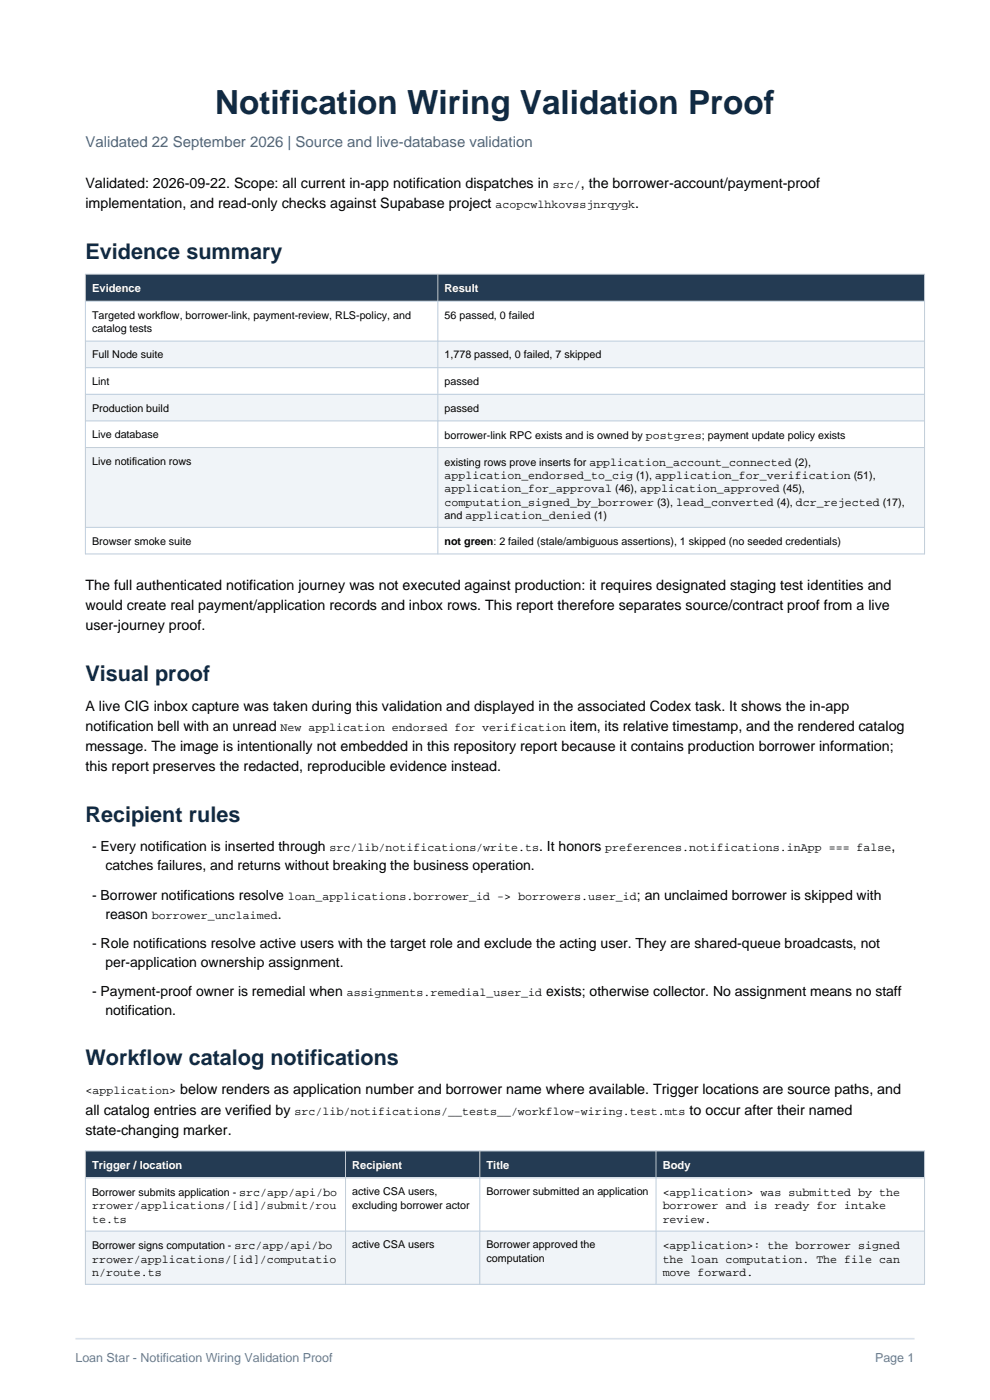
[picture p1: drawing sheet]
<svg xmlns="http://www.w3.org/2000/svg" width="210mm" height="297mm" viewBox="0 0 210 297" stroke-linecap="round" stroke-linejoin="round" font-family="sans-serif">
<defs><g id="words">
<text font-size="7.1" fill="#102a43" x="45.6" y="24.2">Notification Wiring Validation Proof</text>
<g font-size="4.6" fill="#102a43">
<text x="18.1" y="55">Evidence summary</text>
<text x="18.1" y="144.5">Visual proof</text>
<text x="18.1" y="174.5">Recipient rules</text>
<text x="18.1" y="226">Workflow catalog notifications</text>
</g>
<text font-size="3.2" fill="#486581" x="18.1" y="31.2">Validated 22 September 2026 | Source and live-database validation</text>
<g font-size="3">
<text x="18.1" y="39.9">Validated: 2026-09-22. Scope: all current in-app notification dispatches in</text>
<text x="123.2" y="39.9">, the borrower-account/payment-proof</text>
<text x="18.1" y="44.2">implementation, and read-only checks against Supabase project</text>
<text x="134.8" y="44.2">.</text>
<text x="18.1" y="125.1">The full authenticated notification journey was not executed against production: it requires designated staging test identities and</text>
<text x="18.1" y="129.4">would create real payment/application records and inbox rows. This report therefore separates source/contract proof from a live</text>
<text x="18.1" y="133.7">user-journey proof.</text>
<text x="18.1" y="150.7">A live CIG inbox capture was taken during this validation and displayed in the associated Codex task. It shows the in-app</text>
<text x="18.1" y="155.1">notification bell with an unread</text>
<text x="120.9" y="155.1">item, its relative timestamp, and the rendered catalog</text>
<text x="18.1" y="159.4">message. The image is intentionally not embedded in this repository report because it contains production borrower information;</text>
<text x="18.1" y="163.7">this report preserves the redacted, reproducible evidence instead.</text>
<text x="19.5" y="180.6">- Every notification is inserted through</text>
<text x="22.3" y="184.7">catches failures, and returns without breaking the business operation.</text>
<text x="114.4" y="180.6">. It honors</text>
<text x="189.1" y="180.6">,</text>
<text x="19.5" y="190.8">- Borrower notifications resolve</text>
<text x="135.1" y="190.8">; an unclaimed borrower is skipped with</text>
<text x="22.3" y="194.9">reason</text>
<text x="58.9" y="194.9">.</text>
<text x="19.5" y="201.1">- Role notifications resolve active users with the target role and exclude the acting user. They are shared-queue broadcasts, not</text>
<text x="22.3" y="205.1">per-application ownership assignment.</text>
<text x="19.5" y="211.3">- Payment-proof owner is remedial when</text>
<text x="22.3" y="215.3">notification.</text>
<text x="115.9" y="211.3">exists; otherwise collector. No assignment means no staff</text>
<text x="38.2" y="232.2">below renders as application number and borrower name where available. Trigger locations are source paths, and</text>
<text x="18.1" y="236.5">all catalog entries are verified by</text>
<text x="146.3" y="236.5">to occur after their named</text>
<text x="18.1" y="240.8">state-changing marker.</text>
</g>
<g font-size="2.6" fill="#627d98">
<text x="16" y="289">Loan Star - Notification Wiring Validation Proof</text>
<text x="185.6" y="289">Page 1</text>
</g>
<g font-size="2.5">
<text x="117.3" y="39.9">src/</text>
<text x="105.1" y="44.2">acopcwlhkovssjnrqygk</text>
<text x="94.3" y="101.6">application_endorsed_to_cig (1), application_for_verification (51),</text>
<text x="94.3" y="104.5">application_for_approval (46), application_approved (45),</text>
<text x="94.3" y="107.3">computation_signed_by_borrower (3), lead_converted (4), dcr_rejected (17),</text>
<text x="59.5" y="155.1">New application endorsed for verification</text>
<text x="69.9" y="180.6">src/lib/notifications/write.ts</text>
<text x="128.4" y="180.6">preferences.notifications.inApp === false</text>
<text x="61" y="190.8">loan_applications.borrower_id -&gt; borrowers.user_id</text>
<text x="32.2" y="194.9">borrower_unclaimed</text>
<text x="73.5" y="211.3">assignments.remedial_user_id</text>
<text x="18.1" y="232.2">&lt;application&gt;</text>
<text x="62.5" y="236.5">src/lib/notifications/__tests__/workflow-wiring.test.mts</text>
<text x="19.5" y="256.6">rrower/applications/[id]/submit/rou</text>
<text x="140.6" y="253.8">&lt;application&gt; was submitted by the</text>
<text x="140.6" y="256.6">borrower and is ready for intake</text>
<text x="19.5" y="259.4">te.ts</text>
<text x="140.6" y="259.4">review.</text>
<text x="19.5" y="267.9">rrower/applications/[id]/computatio</text>
<text x="140.6" y="265">&lt;application&gt;: the borrower signed</text>
<text x="140.6" y="267.9">the loan computation. The file can</text>
<text x="19.5" y="270.7">n/route.ts</text>
<text x="140.6" y="270.7">move forward.</text>
</g>
<g font-size="2.4" fill="#fff">
<text x="19.5" y="62">Evidence</text>
<text x="94.3" y="62">Result</text>
<text x="19.5" y="247.9">Trigger / location</text>
<text x="74.7" y="247.9">Recipient</text>
<text x="103.2" y="247.9">Title</text>
<text x="140.6" y="247.9">Body</text>
</g>
<g font-size="2.3">
<text x="19.5" y="67.6">Targeted workflow, borrower-link, payment-review, RLS-policy, and</text>
<text x="19.5" y="70.4">catalog tests</text>
<text x="94.3" y="67.6">56 passed, 0 failed</text>
<text x="19.5" y="76">Full Node suite</text>
<text x="94.3" y="76">1,778 passed, 0 failed, 7 skipped</text>
<text x="19.5" y="81.7">Lint</text>
<text x="94.3" y="81.7">passed</text>
<text x="19.5" y="87.3">Production build</text>
<text x="94.3" y="87.3">passed</text>
<text x="19.5" y="93">Live database</text>
<text x="94.3" y="93.2">borrower-link RPC exists and is owned by postgres; payment update policy exists</text>
<text x="19.5" y="98.6">Live notification rows</text>
<text x="94.3" y="98.8">existing rows prove inserts for application_account_connected (2),</text>
<text x="94.3" y="110.1">and application_denied (1)</text>
<text x="19.5" y="115.6">Browser smoke suite</text>
<text x="94.3" y="115.6">not green: 2 failed (stale/ambiguous assertions), 1 skipped (no seeded credentials)</text>
<text x="19.5" y="253.8">Borrower submits application - src/app/api/bo</text>
<text x="74.7" y="253.6">active CSA users,</text>
<text x="74.7" y="256.4">excluding borrower actor</text>
<text x="103.2" y="253.6">Borrower submitted an application</text>
<text x="19.5" y="265">Borrower signs computation - src/app/api/bo</text>
<text x="74.7" y="264.9">active CSA users</text>
<text x="103.2" y="264.9">Borrower approved the</text>
<text x="103.2" y="267.7">computation</text>
</g>
</g></defs>
<path d="M16 284h178" fill="none" stroke="#d9e2ec" stroke-width=".35"/>
<path d="M18.1 58.2h178v5.7h-178z" fill-rule="evenodd" fill="#243b53"/>
<path d="M18.1 63.9h178v8.5h-178z" fill-rule="evenodd" fill="#fff"/>
<path d="M18.1 72.4h178v5.6h-178z" fill-rule="evenodd" fill="#f0f4f8"/>
<path d="M18.1 78h178v5.7h-178z" fill-rule="evenodd" fill="#fff"/>
<path d="M18.1 83.7h178v5.6h-178z" fill-rule="evenodd" fill="#f0f4f8"/>
<path d="M18.1 89.3h178v5.6h-178z" fill-rule="evenodd" fill="#fff"/>
<path d="M18.1 94.9h178v17h-178z" fill-rule="evenodd" fill="#f0f4f8"/>
<path d="M18.1 111.9h178v5.6h-178z" fill-rule="evenodd" fill="#fff"/>
<path d="M18.1 58.2h178v59.3h-178zM92.9 58.2v59.3M18.1 63.9h178M18.1 72.4h178M18.1 78h178M18.1 83.7h178M18.1 89.3h178M18.1 94.9h178M18.1 111.9h178" fill="none" stroke="#bcccdc" stroke-width=".21"/>
<path d="M18.1 244.2h178v5.7h-178z" fill-rule="evenodd" fill="#243b53"/>
<path d="M18.1 249.9h178v11.3h-178z" fill-rule="evenodd" fill="#fff"/>
<path d="M18.1 261.2h178v11.3h-178z" fill-rule="evenodd" fill="#f0f4f8"/>
<path d="M18.1 244.2h178v28.3h-178zM18.1 249.9h178M73.3 244.2v28.3M101.8 244.2v28.3M139.2 244.2v28.3M18.1 261.2h178" fill="none" stroke="#bcccdc" stroke-width=".21"/>
<use href="#words"/>
</svg>
